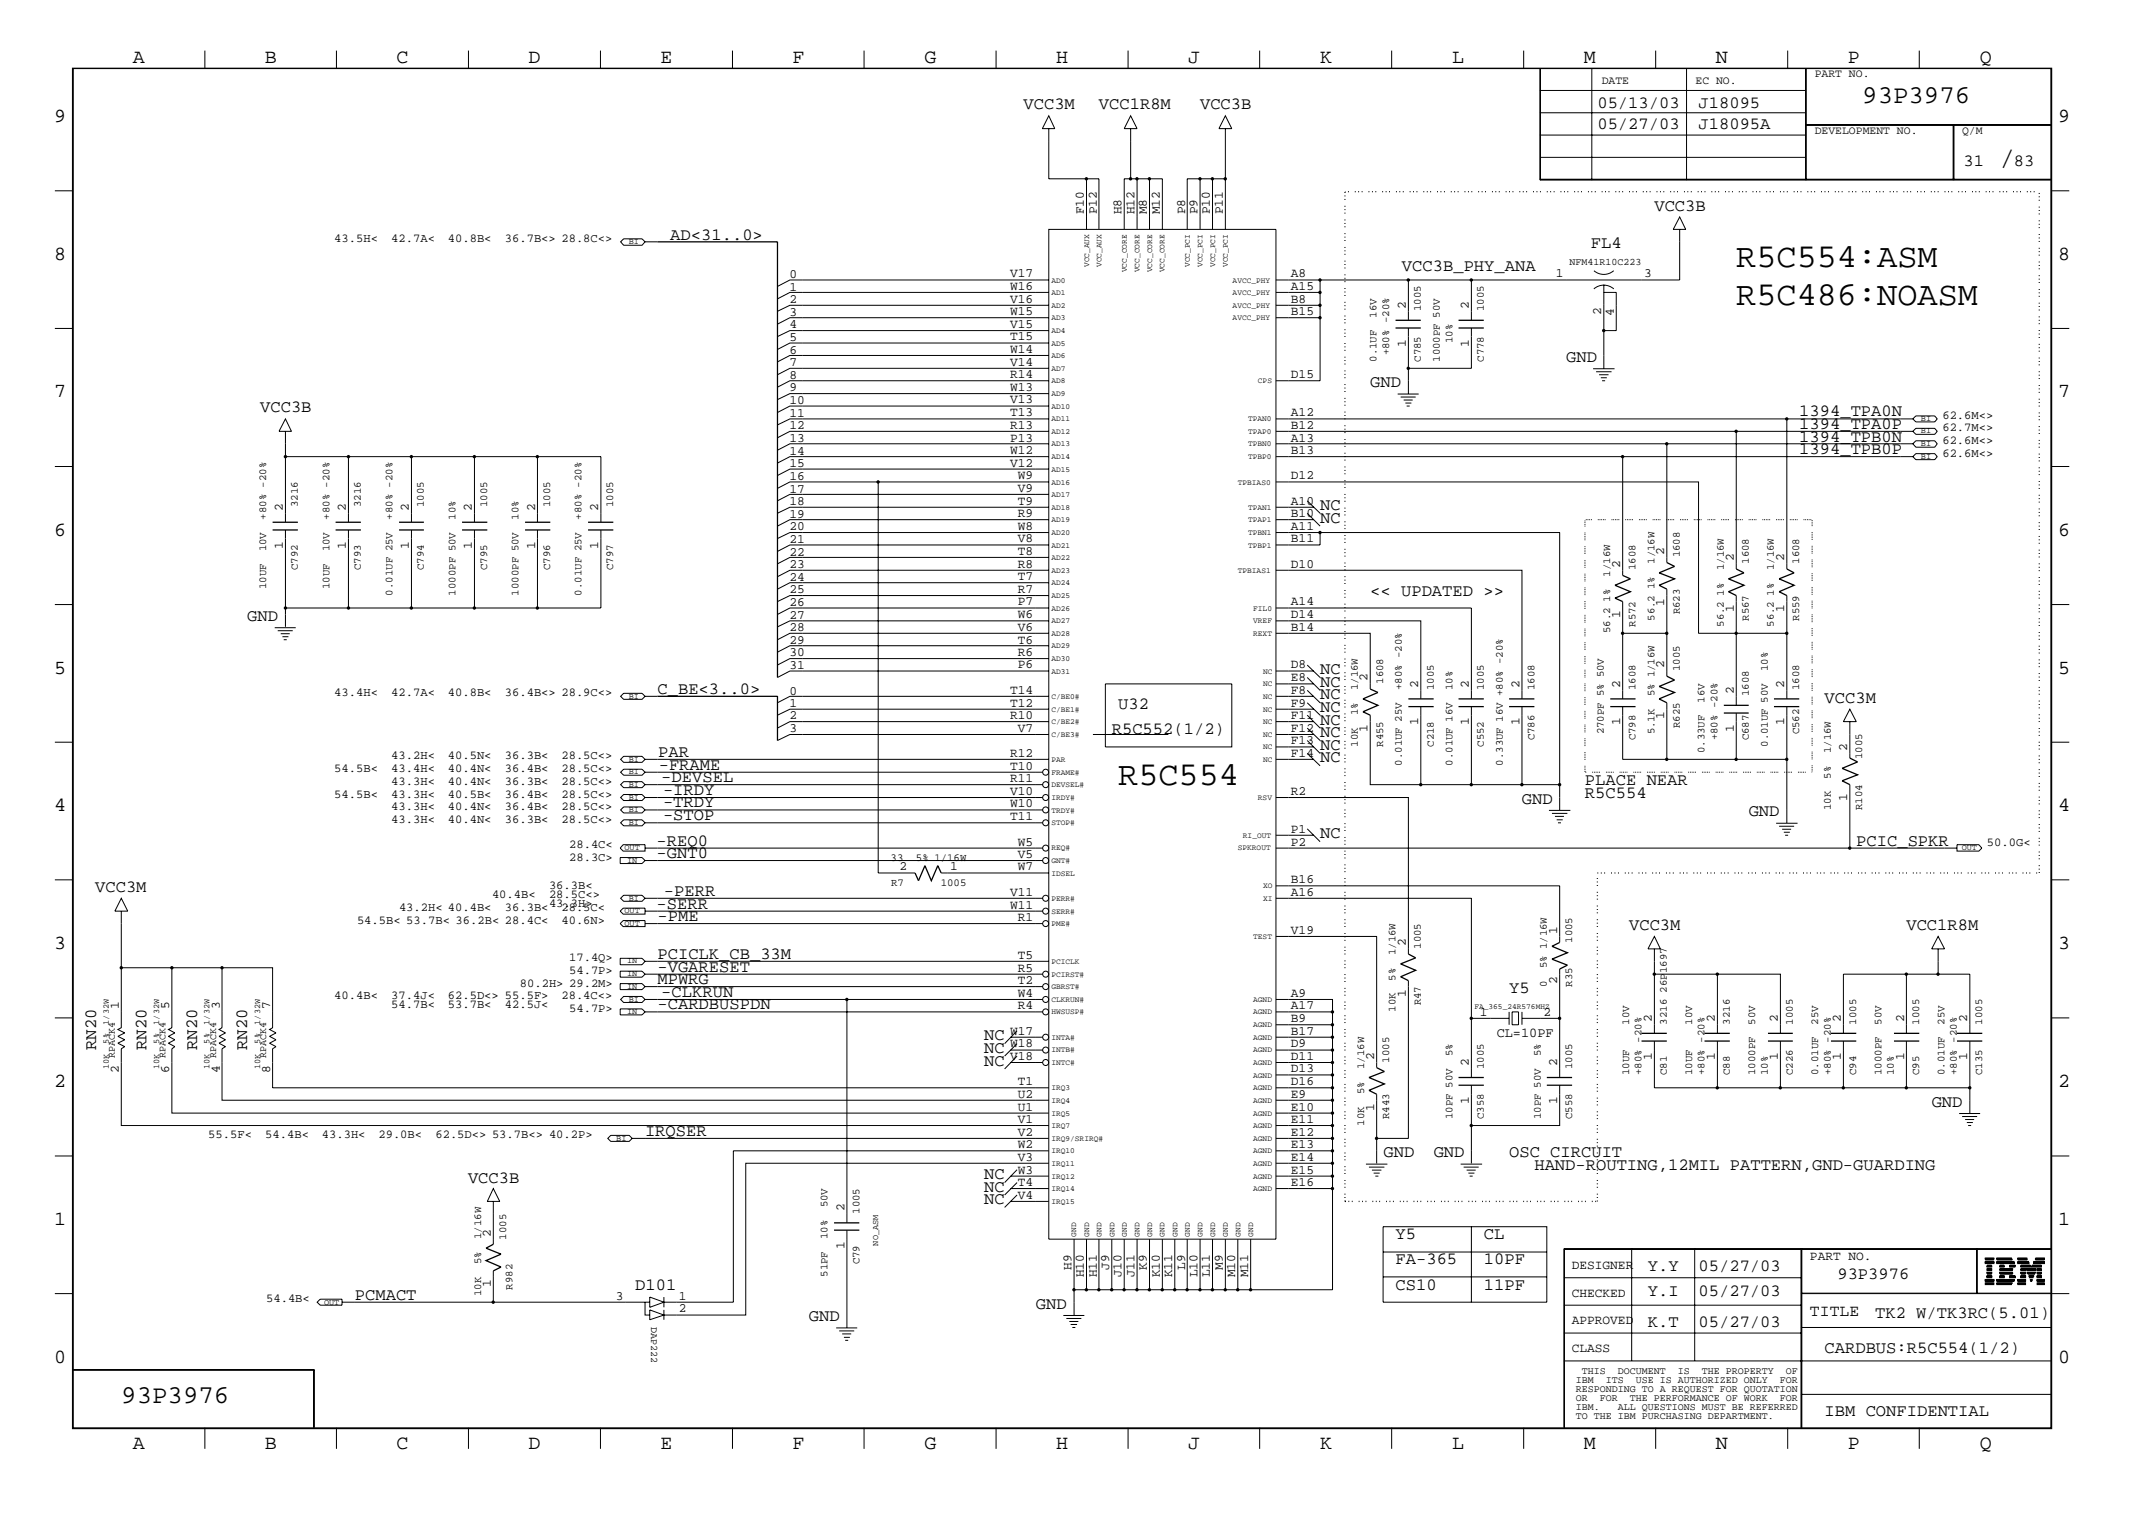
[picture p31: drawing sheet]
<svg xmlns="http://www.w3.org/2000/svg" width="423mm" height="299mm" viewBox="0 0 423 299" stroke-linecap="round" stroke-linejoin="round" font-family="sans-serif">
<defs><g id="words">
<g font-size="6.6">
<text x="343" y="52.7">R5C554:ASM</text>
<text x="343" y="60.3">R5C486:NOASM</text>
<text x="220.9" y="154.9">R5C554</text>
</g>
<text font-size="5.2" x="395" y="32.9">/</text>
<g font-size="5.1">
<text x="367.9" y="20.4">93P3976</text>
<text x="24" y="277.1">93P3976</text>
</g>
<g font-size="4">
<text x="26.2" y="12.4">A</text>
<text x="52.3" y="12.4">B</text>
<text x="78.3" y="12.4">C</text>
<text x="104.4" y="12.4">D</text>
<text x="130.5" y="12.4">E</text>
<text x="156.5" y="12.4">F</text>
<text x="182.6" y="12.4">G</text>
<text x="208.6" y="12.4">H</text>
<text x="234.7" y="12.4">J</text>
<text x="260.8" y="12.4">K</text>
<text x="286.9" y="12.4">L</text>
<text x="312.8" y="12.4">M</text>
<text x="338.9" y="12.4">N</text>
<text x="365" y="12.4">P</text>
<text x="391.1" y="12.4">Q</text>
<text x="10.7" y="24">9</text>
<text x="406.6" y="24">9</text>
<text x="10.7" y="51.3">8</text>
<text x="406.6" y="51.3">8</text>
<text x="10.7" y="78.5">7</text>
<text x="406.6" y="78.5">7</text>
<text x="10.7" y="105.7">6</text>
<text x="406.6" y="105.7">6</text>
<text x="10.7" y="133">5</text>
<text x="406.6" y="133">5</text>
<text x="10.7" y="160.2">4</text>
<text x="406.6" y="160.2">4</text>
<text x="10.7" y="187.4">3</text>
<text x="406.6" y="187.4">3</text>
<text x="10.7" y="214.5">2</text>
<text x="406.6" y="214.5">2</text>
<text x="10.7" y="241.9">1</text>
<text x="406.6" y="241.9">1</text>
<text x="10.7" y="269.1">0</text>
<text x="406.6" y="269.1">0</text>
<text x="26.2" y="286.1">A</text>
<text x="52.3" y="286.1">B</text>
<text x="78.3" y="286.1">C</text>
<text x="104.4" y="286.1">D</text>
<text x="130.5" y="286.1">E</text>
<text x="156.5" y="286.1">F</text>
<text x="182.6" y="286.1">G</text>
<text x="208.6" y="286.1">H</text>
<text x="234.7" y="286.1">J</text>
<text x="260.8" y="286.1">K</text>
<text x="286.9" y="286.1">L</text>
<text x="312.8" y="286.1">M</text>
<text x="338.9" y="286.1">N</text>
<text x="365" y="286.1">P</text>
<text x="391.1" y="286.1">Q</text>
</g>
<g font-size="3.4">
<text x="202.2" y="21.6">VCC3M</text>
<text x="217.1" y="21.6">VCC1R8M</text>
<text x="237.1" y="21.6">VCC3B</text>
<text x="315.6" y="21.3">05/13/03</text>
<text x="335.5" y="21.3">J18095</text>
<text x="315.6" y="25.4">05/27/03</text>
<text x="335.5" y="25.4">J18095A</text>
<text x="387.9" y="32.9">31</text>
<text x="397.8" y="32.9">83</text>
<text x="326.8" y="41.6">VCC3B</text>
<text x="132.4" y="47.3">AD&lt;31..0&gt;</text>
<text x="276.9" y="53.5">VCC3B_PHY_ANA</text>
<text x="314.3" y="49">FL4</text>
<text x="309.4" y="71.5">GND</text>
<text x="270.7" y="76.5">GND</text>
<text x="51.4" y="81.4">VCC3B</text>
<text x="355.4" y="82.2">1394_TPA0N</text>
<text x="355.4" y="89.7">1394_TPB0P</text>
<text x="355.4" y="87.2">1394_TPB0N</text>
<text x="355.4" y="84.7">1394_TPA0P</text>
<text x="260.8" y="100.8">NC</text>
<text x="260.8" y="103.2">NC</text>
<text x="270.7" y="117.6">&lt;&lt; UPDATED &gt;&gt;</text>
<text x="48.9" y="122.6">GND</text>
<text x="129.9" y="137">C_BE&lt;3..0&gt;</text>
<text x="260.8" y="135.6">NC</text>
<text x="260.8" y="133.1">NC</text>
<text x="220.9" y="140">U32</text>
<text x="260.8" y="140.6">NC</text>
<text x="260.8" y="143.1">NC</text>
<text x="260.8" y="138.1">NC</text>
<text x="360.4" y="138.8">VCC3M</text>
<text x="130" y="149.5">PAR</text>
<text x="219.6" y="145">R5C552(1/2)</text>
<text x="260.8" y="145.6">NC</text>
<text x="260.8" y="148.1">NC</text>
<text x="130.1" y="152">-FRAME</text>
<text x="130.6" y="154.4">-DEVSEL</text>
<text x="260.8" y="150.5">NC</text>
<text x="313.1" y="154.9">PLACE NEAR</text>
<text x="131" y="157">-IRDY</text>
<text x="131" y="159.4">-TRDY</text>
<text x="131" y="162">-STOP</text>
<text x="300.7" y="158.7">GND</text>
<text x="313.1" y="157.5">R5C554</text>
<text x="345.4" y="161.2">GND</text>
<text x="129.7" y="167">-REQ0</text>
<text x="260.8" y="165.5">NC</text>
<text x="366.7" y="167">PCIC_SPKR</text>
<text x="129.7" y="169.4">-GNT0</text>
<text x="18.8" y="176.2">VCC3M</text>
<text x="129.7" y="179.4">-SERR</text>
<text x="131.1" y="176.9">-PERR</text>
<text x="129.9" y="181.9">-PME</text>
<text x="321.8" y="183.6">VCC3M</text>
<text x="376.6" y="183.6">VCC1R8M</text>
<text x="129.9" y="191.9">-VGARESET</text>
<text x="129.9" y="189.4">PCICLK_CB_33M</text>
<text x="129.9" y="194.3">MPWRG</text>
<text x="130.6" y="196.9">-CLKRUN</text>
<text x="298.1" y="196.1">Y5</text>
<text x="129.9" y="199.3">-CARDBUSPDN</text>
<text x="19" y="207.3" transform="rotate(-90 19 207.3)">RN20</text>
<text x="29" y="207.3" transform="rotate(-90 29 207.3)">RN20</text>
<text x="38.9" y="207.3" transform="rotate(-90 38.9 207.3)">RN20</text>
<text x="48.9" y="207.3" transform="rotate(-90 48.9 207.3)">RN20</text>
<text x="194.4" y="205.4">NC</text>
<text x="194.4" y="207.9">NC</text>
<text x="194.4" y="210.4">NC</text>
<text x="381.6" y="218.5">GND</text>
<text x="127.4" y="224.3">IRQSER</text>
<text x="92.5" y="233.5">VCC3B</text>
<text x="194.4" y="232.8">NC</text>
<text x="273.3" y="228.5">GND</text>
<text x="283.2" y="228.5">GND</text>
<text x="298.1" y="228.5">OSC CIRCUIT</text>
<text x="303.1" y="231">HAND-ROUTING,12MIL PATTERN,GND-GUARDING</text>
<text x="194.4" y="237.8">NC</text>
<text x="194.4" y="235.3">NC</text>
<text x="275.7" y="244.7">Y5</text>
<text x="293.1" y="244.7">CL</text>
<text x="275.7" y="249.7">FA-365</text>
<text x="293.1" y="249.7">10PF</text>
<text x="325.5" y="251">Y.Y</text>
<text x="335.5" y="251">05/27/03</text>
<text x="70.1" y="256.6">PCMACT</text>
<text x="125.5" y="254.7">D101</text>
<text x="275.7" y="254.7">CS10</text>
<text x="293.1" y="254.7">11PF</text>
<text x="325.5" y="255.9">Y.I</text>
<text x="335.5" y="255.9">05/27/03</text>
<text x="363" y="252.6">93P3976</text>
<text x="159.8" y="260.9">GND</text>
<text x="204.6" y="258.4">GND</text>
<text x="325.5" y="262.1">K.T</text>
<text x="335.5" y="262.1">05/27/03</text>
<text x="370.4" y="260.2">TK2 W/TK3RC(5.01)</text>
<text x="360.4" y="267.1">CARDBUS:R5C554(1/2)</text>
<text x="360.4" y="279.6">IBM CONFIDENTIAL</text>
</g>
<text font-size="3.2" x="357.5" y="259.9">TITLE</text>
<text font-size="2.7" x="295.7" y="204.8">CL=10PF</text>
<g font-size="2.5">
<text x="214.1" y="42.3" transform="rotate(-90 214.1 42.3)">F10</text>
<text x="216.7" y="42.3" transform="rotate(-90 216.7 42.3)">P12</text>
<text x="221.6" y="42.3" transform="rotate(-90 221.6 42.3)">H8</text>
<text x="224.1" y="42.3" transform="rotate(-90 224.1 42.3)">H12</text>
<text x="226.6" y="42.3" transform="rotate(-90 226.6 42.3)">M8</text>
<text x="229.1" y="42.3" transform="rotate(-90 229.1 42.3)">M12</text>
<text x="234.1" y="42.3" transform="rotate(-90 234.1 42.3)">P8</text>
<text x="236.6" y="42.3" transform="rotate(-90 236.6 42.3)">P9</text>
<text x="239" y="42.3" transform="rotate(-90 239 42.3)">P10</text>
<text x="241.6" y="42.3" transform="rotate(-90 241.6 42.3)">P11</text>
<text x="156" y="59.9">2</text>
<text x="156" y="57.4">1</text>
<text x="156" y="54.9">0</text>
<text x="199.6" y="59.8">V16</text>
<text x="199.6" y="54.8">V17</text>
<text x="199.6" y="57.2">W16</text>
<text x="255" y="59.8">B8</text>
<text x="255" y="57.2">A15</text>
<text x="255" y="54.8">A8</text>
<text x="307.3" y="54.8">1</text>
<text x="324.8" y="54.8">3</text>
<text x="156" y="64.9">4</text>
<text x="156" y="62.3">3</text>
<text x="199.6" y="64.8">V15</text>
<text x="199.6" y="62.2">W15</text>
<text x="255" y="62.2">B15</text>
<text x="277.7" y="61" transform="rotate(-90 277.7 61)">2</text>
<text x="290.2" y="61" transform="rotate(-90 290.2 61)">2</text>
<text x="316.3" y="62.2" transform="rotate(-90 316.3 62.2)">2</text>
<text x="318.8" y="62.3" transform="rotate(-90 318.8 62.3)">4</text>
<text x="156" y="69.9">6</text>
<text x="156" y="67.3">5</text>
<text x="199.6" y="67.2">T15</text>
<text x="199.6" y="69.8">W14</text>
<text x="277.7" y="68.5" transform="rotate(-90 277.7 68.5)">1</text>
<text x="290.2" y="68.5" transform="rotate(-90 290.2 68.5)">1</text>
<text x="156" y="77.3">9</text>
<text x="156" y="74.8">8</text>
<text x="156" y="72.3">7</text>
<text x="199.6" y="74.7">R14</text>
<text x="199.6" y="72.2">V14</text>
<text x="199.6" y="77.2">W13</text>
<text x="255" y="74.7">D15</text>
<text x="156" y="79.8">10</text>
<text x="156" y="82.3">11</text>
<text x="199.6" y="82.2">T13</text>
<text x="199.6" y="79.7">V13</text>
<text x="255" y="82.2">A12</text>
<text x="156" y="89.7">14</text>
<text x="156" y="87.3">13</text>
<text x="156" y="84.8">12</text>
<text x="199.6" y="84.7">R13</text>
<text x="199.6" y="87.2">P13</text>
<text x="199.6" y="89.7">W12</text>
<text x="255" y="87.2">A13</text>
<text x="255" y="89.7">B13</text>
<text x="255" y="84.7">B12</text>
<text x="156" y="92.3">15</text>
<text x="156" y="94.7">16</text>
<text x="199.6" y="92.1">V12</text>
<text x="201.1" y="94.7">W9</text>
<text x="255" y="94.7">D12</text>
<text x="55.9" y="100.9" transform="rotate(-90 55.9 100.9)">2</text>
<text x="68.3" y="100.9" transform="rotate(-90 68.3 100.9)">2</text>
<text x="80.8" y="100.9" transform="rotate(-90 80.8 100.9)">2</text>
<text x="93.2" y="100.9" transform="rotate(-90 93.2 100.9)">2</text>
<text x="105.7" y="100.9" transform="rotate(-90 105.7 100.9)">2</text>
<text x="118.2" y="100.9" transform="rotate(-90 118.2 100.9)">2</text>
<text x="156" y="99.7">18</text>
<text x="156" y="97.3">17</text>
<text x="201.1" y="97.1">V9</text>
<text x="201.1" y="99.7">T9</text>
<text x="255" y="99.7">A10</text>
<text x="156" y="104.7">20</text>
<text x="156" y="102.2">19</text>
<text x="156" y="107.2">21</text>
<text x="201.1" y="104.6">W8</text>
<text x="201.1" y="102.1">R9</text>
<text x="201.1" y="107.1">V8</text>
<text x="255" y="102.1">B10</text>
<text x="255" y="104.6">A11</text>
<text x="255" y="107.1">B11</text>
<text x="55.9" y="108.4" transform="rotate(-90 55.9 108.4)">1</text>
<text x="68.3" y="108.4" transform="rotate(-90 68.3 108.4)">1</text>
<text x="80.8" y="108.4" transform="rotate(-90 80.8 108.4)">1</text>
<text x="93.2" y="108.4" transform="rotate(-90 93.2 108.4)">1</text>
<text x="105.7" y="108.4" transform="rotate(-90 105.7 108.4)">1</text>
<text x="118.2" y="108.4" transform="rotate(-90 118.2 108.4)">1</text>
<text x="156" y="112.2">23</text>
<text x="156" y="109.7">22</text>
<text x="201.1" y="109.6">T8</text>
<text x="201.1" y="112.1">R8</text>
<text x="255" y="112.1">D10</text>
<text x="320" y="112.1" transform="rotate(-90 320 112.1)">2</text>
<text x="328.8" y="109.6" transform="rotate(-90 328.8 109.6)">2</text>
<text x="342.5" y="110.8" transform="rotate(-90 342.5 110.8)">2</text>
<text x="352.5" y="110.8" transform="rotate(-90 352.5 110.8)">2</text>
<text x="156" y="119.6">26</text>
<text x="156" y="114.7">24</text>
<text x="156" y="117.2">25</text>
<text x="201.1" y="119.5">P7</text>
<text x="201.1" y="114.6">T7</text>
<text x="201.1" y="117.1">R7</text>
<text x="255" y="119.6">A14</text>
<text x="328.8" y="119.6" transform="rotate(-90 328.8 119.6)">1</text>
<text x="156" y="122.2">27</text>
<text x="156" y="124.6">28</text>
<text x="201.1" y="124.5">V6</text>
<text x="201.1" y="122.1">W6</text>
<text x="255" y="124.5">B14</text>
<text x="255" y="122.1">D14</text>
<text x="320" y="122.1" transform="rotate(-90 320 122.1)">1</text>
<text x="342.5" y="120.8" transform="rotate(-90 342.5 120.8)">1</text>
<text x="352.5" y="120.8" transform="rotate(-90 352.5 120.8)">1</text>
<text x="156" y="129.6">30</text>
<text x="156" y="127.2">29</text>
<text x="201.1" y="129.5">R6</text>
<text x="201.1" y="127.1">T6</text>
<text x="201.1" y="132">P6</text>
<text x="255" y="132">D8</text>
<text x="328.8" y="132" transform="rotate(-90 328.8 132)">2</text>
<text x="156" y="137.2">0</text>
<text x="156" y="132.2">31</text>
<text x="199.6" y="137">T14</text>
<text x="255" y="137">F8</text>
<text x="255" y="134.5">E8</text>
<text x="270.2" y="134.5" transform="rotate(-90 270.2 134.5)">2</text>
<text x="280.2" y="135.8" transform="rotate(-90 280.2 135.8)">2</text>
<text x="290.2" y="135.8" transform="rotate(-90 290.2 135.8)">2</text>
<text x="300.1" y="135.8" transform="rotate(-90 300.1 135.8)">2</text>
<text x="320" y="135.8" transform="rotate(-90 320 135.8)">2</text>
<text x="342.5" y="137" transform="rotate(-90 342.5 137)">2</text>
<text x="352.5" y="135.8" transform="rotate(-90 352.5 135.8)">2</text>
<text x="156" y="142.1">2</text>
<text x="156" y="139.6">1</text>
<text x="199.6" y="142">R10</text>
<text x="199.6" y="139.5">T12</text>
<text x="255" y="139.5">F9</text>
<text x="255" y="142">F11</text>
<text x="280.2" y="143.3" transform="rotate(-90 280.2 143.3)">1</text>
<text x="290.2" y="143.3" transform="rotate(-90 290.2 143.3)">1</text>
<text x="300.1" y="143.3" transform="rotate(-90 300.1 143.3)">1</text>
<text x="320" y="143.3" transform="rotate(-90 320 143.3)">1</text>
<text x="328.8" y="142.1" transform="rotate(-90 328.8 142.1)">1</text>
<text x="352.5" y="143.3" transform="rotate(-90 352.5 143.3)">1</text>
<text x="156" y="144.6">3</text>
<text x="199.6" y="149.5">R12</text>
<text x="201.1" y="144.5">V7</text>
<text x="255" y="147">F13</text>
<text x="255" y="149.5">F14</text>
<text x="255" y="144.5">F12</text>
<text x="270.2" y="144.5" transform="rotate(-90 270.2 144.5)">1</text>
<text x="342.5" y="144.5" transform="rotate(-90 342.5 144.5)">1</text>
<text x="364.9" y="148.3" transform="rotate(-90 364.9 148.3)">2</text>
<text x="199.6" y="154.4">R11</text>
<text x="199.6" y="152">T10</text>
<text x="199.6" y="162">T11</text>
<text x="199.6" y="157">V10</text>
<text x="199.6" y="159.4">W10</text>
<text x="255" y="157">R2</text>
<text x="364.9" y="158.2" transform="rotate(-90 364.9 158.2)">1</text>
<text x="201.1" y="167">W5</text>
<text x="255" y="164.4">P1</text>
<text x="255" y="167">P2</text>
<text x="177.7" y="171.9">2</text>
<text x="187.7" y="171.9">1</text>
<text x="201.1" y="169.4">V5</text>
<text x="201.1" y="171.9">W7</text>
<text x="199.6" y="176.9">V11</text>
<text x="199.6" y="179.4">W11</text>
<text x="255" y="176.9">A16</text>
<text x="255" y="174.4">B16</text>
<text x="201.1" y="181.9">R1</text>
<text x="255" y="184.4">V19</text>
<text x="307.6" y="184.4" transform="rotate(-90 307.6 184.4)">1</text>
<text x="201.1" y="189.4">T5</text>
<text x="201.1" y="191.9">R5</text>
<text x="277.7" y="186.9" transform="rotate(-90 277.7 186.9)">2</text>
<text x="201.1" y="194.3">T2</text>
<text x="201.1" y="196.9">W4</text>
<text x="255" y="196.9">A9</text>
<text x="277.7" y="196.8" transform="rotate(-90 277.7 196.8)">1</text>
<text x="307.6" y="194.4" transform="rotate(-90 307.6 194.4)">2</text>
<text x="23.5" y="199.3" transform="rotate(-90 23.5 199.3)">1</text>
<text x="33.4" y="199.3" transform="rotate(-90 33.4 199.3)">5</text>
<text x="43.4" y="199.3" transform="rotate(-90 43.4 199.3)">3</text>
<text x="53.3" y="199.3" transform="rotate(-90 53.3 199.3)">7</text>
<text x="201.1" y="199.3">R4</text>
<text x="255" y="199.3">A17</text>
<text x="255" y="201.8">B9</text>
<text x="292.4" y="200.6">1</text>
<text x="304.9" y="200.6">2</text>
<text x="326.3" y="201.8" transform="rotate(-90 326.3 201.8)">2</text>
<text x="338.8" y="201.8" transform="rotate(-90 338.8 201.8)">2</text>
<text x="351.2" y="201.8" transform="rotate(-90 351.2 201.8)">2</text>
<text x="363.6" y="201.8" transform="rotate(-90 363.6 201.8)">2</text>
<text x="376.2" y="201.8" transform="rotate(-90 376.2 201.8)">2</text>
<text x="388.6" y="201.8" transform="rotate(-90 388.6 201.8)">2</text>
<text x="199.6" y="209.3">V18</text>
<text x="199.6" y="204.3">W17</text>
<text x="199.6" y="206.8">W18</text>
<text x="255" y="204.3">B17</text>
<text x="255" y="206.8">D9</text>
<text x="255" y="209.3">D11</text>
<text x="271.4" y="209.3" transform="rotate(-90 271.4 209.3)">2</text>
<text x="326.3" y="209.3" transform="rotate(-90 326.3 209.3)">1</text>
<text x="338.8" y="209.3" transform="rotate(-90 338.8 209.3)">1</text>
<text x="351.2" y="209.3" transform="rotate(-90 351.2 209.3)">1</text>
<text x="363.6" y="209.3" transform="rotate(-90 363.6 209.3)">1</text>
<text x="376.2" y="209.3" transform="rotate(-90 376.2 209.3)">1</text>
<text x="388.6" y="209.3" transform="rotate(-90 388.6 209.3)">1</text>
<text x="23.5" y="211.8" transform="rotate(-90 23.5 211.8)">2</text>
<text x="33.4" y="211.8" transform="rotate(-90 33.4 211.8)">6</text>
<text x="43.4" y="211.8" transform="rotate(-90 43.4 211.8)">4</text>
<text x="53.3" y="211.8" transform="rotate(-90 53.3 211.8)">8</text>
<text x="201.1" y="214.3">T1</text>
<text x="255" y="211.8">D13</text>
<text x="255" y="214.3">D16</text>
<text x="290.2" y="210.6" transform="rotate(-90 290.2 210.6)">2</text>
<text x="307.6" y="210.6" transform="rotate(-90 307.6 210.6)">2</text>
<text x="201.1" y="219.3">U1</text>
<text x="201.1" y="221.7">V1</text>
<text x="201.1" y="216.7">U2</text>
<text x="255" y="216.7">E9</text>
<text x="255" y="219.3">E10</text>
<text x="255" y="221.7">E11</text>
<text x="271.4" y="219.3" transform="rotate(-90 271.4 219.3)">1</text>
<text x="290.2" y="218" transform="rotate(-90 290.2 218)">1</text>
<text x="307.6" y="218" transform="rotate(-90 307.6 218)">1</text>
<text x="201.1" y="226.7">W2</text>
<text x="201.1" y="224.3">V2</text>
<text x="255" y="224.3">E12</text>
<text x="255" y="226.7">E13</text>
<text x="201.1" y="229.3">V3</text>
<text x="201.1" y="231.7">W3</text>
<text x="255" y="229.3">E14</text>
<text x="255" y="231.7">E15</text>
<text x="166.8" y="239.2" transform="rotate(-90 166.8 239.2)">2</text>
<text x="201.1" y="234.2">T4</text>
<text x="201.1" y="236.7">V4</text>
<text x="255" y="234.2">E16</text>
<text x="96.9" y="244.2" transform="rotate(-90 96.9 244.2)">2</text>
<text x="166.8" y="246.7" transform="rotate(-90 166.8 246.7)">1</text>
<text x="211.7" y="250.7" transform="rotate(-90 211.7 250.7)">H9</text>
<text x="219.1" y="250.7" transform="rotate(-90 219.1 250.7)">J9</text>
<text x="226.6" y="250.7" transform="rotate(-90 226.6 250.7)">K9</text>
<text x="234.1" y="250.7" transform="rotate(-90 234.1 250.7)">L9</text>
<text x="241.6" y="250.7" transform="rotate(-90 241.6 250.7)">M9</text>
<text x="310.5" y="250.5">DESIGNER</text>
<text x="357.5" y="248.8">PART NO.</text>
<text x="96.9" y="254.2" transform="rotate(-90 96.9 254.2)">1</text>
<text x="121.7" y="256.6">3</text>
<text x="134.1" y="256.6">1</text>
<text x="214.1" y="252.2" transform="rotate(-90 214.1 252.2)">H10</text>
<text x="216.7" y="252.2" transform="rotate(-90 216.7 252.2)">H11</text>
<text x="221.6" y="252.2" transform="rotate(-90 221.6 252.2)">J10</text>
<text x="224.1" y="252.2" transform="rotate(-90 224.1 252.2)">J11</text>
<text x="229.1" y="252.2" transform="rotate(-90 229.1 252.2)">K10</text>
<text x="231.6" y="252.2" transform="rotate(-90 231.6 252.2)">K11</text>
<text x="236.6" y="252.2" transform="rotate(-90 236.6 252.2)">L10</text>
<text x="239" y="252.2" transform="rotate(-90 239 252.2)">L11</text>
<text x="244" y="252.2" transform="rotate(-90 244 252.2)">M10</text>
<text x="246.5" y="252.2" transform="rotate(-90 246.5 252.2)">M11</text>
<text x="310.5" y="256">CHECKED</text>
<text x="134.1" y="259.2">2</text>
<text x="310.5" y="261.5">APPROVED</text>
<text x="310.5" y="267">CLASS</text>
</g>
<g font-size="2.4">
<text x="66" y="47.8">43.5H&lt;</text>
<text x="77.3" y="47.8">42.7A&lt;</text>
<text x="88.5" y="47.8">40.8B&lt;</text>
<text x="99.7" y="47.8">36.7B&lt;&gt; 28.8C&lt;&gt;</text>
<text x="383.7" y="82.7">62.6M&lt;&gt;</text>
<text x="383.7" y="87.6">62.6M&lt;&gt;</text>
<text x="383.7" y="85.2">62.7M&lt;&gt;</text>
<text x="383.7" y="90.2">62.6M&lt;&gt;</text>
<text x="66" y="137.5">43.4H&lt;</text>
<text x="77.3" y="137.5">42.7A&lt;</text>
<text x="88.5" y="137.5">40.8B&lt;</text>
<text x="99.7" y="137.5">36.4B&lt;&gt; 28.9C&lt;&gt;</text>
<text x="77.3" y="149.9">43.2H&lt;</text>
<text x="88.5" y="149.9">40.5N&lt;</text>
<text x="99.7" y="149.9">36.3B&lt;</text>
<text x="110.9" y="149.9">28.5C&lt;&gt;</text>
<text x="66" y="152.5">54.5B&lt;</text>
<text x="77.3" y="152.5">43.4H&lt;</text>
<text x="77.3" y="154.9">43.3H&lt;</text>
<text x="88.5" y="152.5">40.4N&lt;</text>
<text x="88.5" y="154.9">40.4N&lt;</text>
<text x="99.7" y="152.5">36.4B&lt;</text>
<text x="99.7" y="154.9">36.3B&lt;</text>
<text x="110.9" y="152.5">28.5C&lt;&gt;</text>
<text x="110.9" y="154.9">28.5C&lt;&gt;</text>
<text x="66" y="157.5">54.5B&lt;</text>
<text x="77.3" y="157.5">43.3H&lt;</text>
<text x="77.3" y="159.9">43.3H&lt;</text>
<text x="88.5" y="157.5">40.5B&lt;</text>
<text x="88.5" y="159.9">40.4N&lt;</text>
<text x="99.7" y="157.5">36.4B&lt;</text>
<text x="99.7" y="159.9">36.4B&lt;</text>
<text x="110.9" y="157.5">28.5C&lt;&gt;</text>
<text x="110.9" y="159.9">28.5C&lt;&gt;</text>
<text x="77.3" y="162.5">43.3H&lt;</text>
<text x="88.5" y="162.5">40.4N&lt;</text>
<text x="99.7" y="162.5">36.3B&lt;</text>
<text x="110.9" y="162.5">28.5C&lt;&gt;</text>
<text x="112.4" y="167.5">28.4C&lt;</text>
<text x="392.5" y="167">50.0G&lt;</text>
<text x="112.4" y="169.9">28.3C&gt;</text>
<text x="78.8" y="179.9">43.2H&lt; 40.4B&lt;</text>
<text x="97.2" y="177.4">40.4B&lt;</text>
<text x="99.7" y="179.9">36.3B&lt;</text>
<text x="108.5" y="175.6">36.3B&lt;</text>
<text x="108.5" y="179.2">43.3H&gt;</text>
<text x="108.5" y="177.4">28.5C&lt;&gt;</text>
<text x="110.9" y="179.9">28.5C&lt;</text>
<text x="70.5" y="182.4">54.5B&lt; 53.7B&lt; 36.2B&lt; 28.4C&lt;</text>
<text x="110.9" y="182.4">40.6N&gt;</text>
<text x="112.4" y="189.8">17.4Q&gt;</text>
<text x="66" y="197.4">40.4B&lt;</text>
<text x="77.3" y="197.4">37.4J&lt;</text>
<text x="88.5" y="197.4">62.5D&lt;&gt; 55.5F&gt;</text>
<text x="102.7" y="194.8">80.2H&gt; 29.2M&gt;</text>
<text x="110.9" y="197.4">28.4C&lt;&gt;</text>
<text x="112.4" y="192.4">54.7P&gt;</text>
<text x="77.3" y="199.1">54.7B&lt;</text>
<text x="88.5" y="199.1">53.7B&lt;</text>
<text x="99.7" y="199.1">42.5J&lt;</text>
<text x="112.4" y="199.8">54.7P&gt;</text>
<text x="41.1" y="224.8">55.5F&lt;</text>
<text x="52.4" y="224.8">54.4B&lt;</text>
<text x="63.6" y="224.8">43.3H&lt;</text>
<text x="74.8" y="224.8">29.0B&lt;</text>
<text x="86" y="224.8">62.5D&lt;&gt; 53.7B&lt;&gt; 40.2P&gt;</text>
<text x="52.6" y="257.1">54.4B&lt;</text>
</g>
<g font-size="2.3">
<text x="316.4" y="16.6">DATE</text>
<text x="334.9" y="16.6">EC NO.</text>
<text x="358.5" y="15.2">PART NO.</text>
<text x="358.5" y="26.5">DEVELOPMENT NO.</text>
<text x="387.6" y="26.5">Q/M</text>
</g>
<g font-size="2.1">
<text x="271.9" y="62.7" transform="rotate(-90 271.9 62.7)">16V</text>
<text x="280.7" y="61.5" transform="rotate(-90 280.7 61.5)">1005</text>
<text x="293.1" y="61.5" transform="rotate(-90 293.1 61.5)">1005</text>
<text x="271.9" y="71.5" transform="rotate(-90 271.9 71.5)">0.1UF</text>
<text x="274.4" y="70.2" transform="rotate(-90 274.4 70.2)">+80% -20%</text>
<text x="280.7" y="71.5" transform="rotate(-90 280.7 71.5)">C785</text>
<text x="284.4" y="71.5" transform="rotate(-90 284.4 71.5)">1000PF 50V</text>
<text x="286.9" y="67.7" transform="rotate(-90 286.9 67.7)">10%</text>
<text x="293.1" y="71.5" transform="rotate(-90 293.1 71.5)">C778</text>
<text x="58.8" y="100.2" transform="rotate(-90 58.8 100.2)">3216</text>
<text x="71.3" y="100.2" transform="rotate(-90 71.3 100.2)">3216</text>
<text x="83.7" y="100.2" transform="rotate(-90 83.7 100.2)">1005</text>
<text x="96.3" y="100.2" transform="rotate(-90 96.3 100.2)">1005</text>
<text x="108.7" y="100.2" transform="rotate(-90 108.7 100.2)">1005</text>
<text x="121.2" y="100.2" transform="rotate(-90 121.2 100.2)">1005</text>
<text x="52.6" y="102.6" transform="rotate(-90 52.6 102.6)">+80% -20%</text>
<text x="65.1" y="102.6" transform="rotate(-90 65.1 102.6)">+80% -20%</text>
<text x="77.6" y="102.6" transform="rotate(-90 77.6 102.6)">+80% -20%</text>
<text x="90" y="102.6" transform="rotate(-90 90 102.6)">10%</text>
<text x="102.4" y="102.6" transform="rotate(-90 102.4 102.6)">10%</text>
<text x="114.9" y="102.6" transform="rotate(-90 114.9 102.6)">+80% -20%</text>
<text x="52.6" y="108.9" transform="rotate(-90 52.6 108.9)">10V</text>
<text x="58.8" y="112.6" transform="rotate(-90 58.8 112.6)">C792</text>
<text x="65.1" y="108.9" transform="rotate(-90 65.1 108.9)">10V</text>
<text x="71.3" y="112.6" transform="rotate(-90 71.3 112.6)">C793</text>
<text x="83.7" y="112.6" transform="rotate(-90 83.7 112.6)">C794</text>
<text x="96.3" y="112.6" transform="rotate(-90 96.3 112.6)">C795</text>
<text x="108.7" y="112.6" transform="rotate(-90 108.7 112.6)">C796</text>
<text x="121.2" y="112.6" transform="rotate(-90 121.2 112.6)">C797</text>
<text x="318.1" y="113.9" transform="rotate(-90 318.1 113.9)">1/16W</text>
<text x="323.1" y="112.6" transform="rotate(-90 323.1 112.6)">1608</text>
<text x="326.8" y="111.3" transform="rotate(-90 326.8 111.3)">1/16W</text>
<text x="331.8" y="110.1" transform="rotate(-90 331.8 110.1)">1608</text>
<text x="340.5" y="112.6" transform="rotate(-90 340.5 112.6)">1/16W</text>
<text x="345.4" y="111.3" transform="rotate(-90 345.4 111.3)">1608</text>
<text x="350.4" y="112.6" transform="rotate(-90 350.4 112.6)">1/16W</text>
<text x="355.4" y="111.3" transform="rotate(-90 355.4 111.3)">1608</text>
<text x="52.6" y="116.3" transform="rotate(-90 52.6 116.3)">10UF</text>
<text x="65.1" y="116.3" transform="rotate(-90 65.1 116.3)">10UF</text>
<text x="77.6" y="117.6" transform="rotate(-90 77.6 117.6)">0.01UF 25V</text>
<text x="90" y="117.6" transform="rotate(-90 90 117.6)">1000PF 50V</text>
<text x="102.4" y="117.6" transform="rotate(-90 102.4 117.6)">1000PF 50V</text>
<text x="114.9" y="117.6" transform="rotate(-90 114.9 117.6)">0.01UF 25V</text>
<text x="318.1" y="118.8" transform="rotate(-90 318.1 118.8)">1%</text>
<text x="326.8" y="116.3" transform="rotate(-90 326.8 116.3)">1%</text>
<text x="340.5" y="117.6" transform="rotate(-90 340.5 117.6)">1%</text>
<text x="350.4" y="117.6" transform="rotate(-90 350.4 117.6)">1%</text>
<text x="318.1" y="125.1" transform="rotate(-90 318.1 125.1)">56.2</text>
<text x="323.1" y="123.8" transform="rotate(-90 323.1 123.8)">R572</text>
<text x="326.8" y="122.6" transform="rotate(-90 326.8 122.6)">56.2</text>
<text x="331.8" y="121.3" transform="rotate(-90 331.8 121.3)">R623</text>
<text x="340.5" y="123.8" transform="rotate(-90 340.5 123.8)">56.2</text>
<text x="345.4" y="122.6" transform="rotate(-90 345.4 122.6)">R567</text>
<text x="350.4" y="123.8" transform="rotate(-90 350.4 123.8)">56.2</text>
<text x="355.4" y="122.6" transform="rotate(-90 355.4 122.6)">R559</text>
<text x="268.2" y="136.3" transform="rotate(-90 268.2 136.3)">1/16W</text>
<text x="273.2" y="135" transform="rotate(-90 273.2 135)">1608</text>
<text x="276.9" y="136.3" transform="rotate(-90 276.9 136.3)">+80% -20%</text>
<text x="283.2" y="136.3" transform="rotate(-90 283.2 136.3)">1005</text>
<text x="286.9" y="136.3" transform="rotate(-90 286.9 136.3)">10%</text>
<text x="293.1" y="136.3" transform="rotate(-90 293.1 136.3)">1005</text>
<text x="303.1" y="136.3" transform="rotate(-90 303.1 136.3)">1608</text>
<text x="323.1" y="136.3" transform="rotate(-90 323.1 136.3)">1608</text>
<text x="326.8" y="137.5" transform="rotate(-90 326.8 137.5)">5% 1/16W</text>
<text x="331.8" y="132.5" transform="rotate(-90 331.8 132.5)">1005</text>
<text x="345.4" y="137.5" transform="rotate(-90 345.4 137.5)">1608</text>
<text x="349.2" y="132.5" transform="rotate(-90 349.2 132.5)">10%</text>
<text x="355.4" y="136.3" transform="rotate(-90 355.4 136.3)">1608</text>
<text x="268.2" y="141.2" transform="rotate(-90 268.2 141.2)">1%</text>
<text x="331.8" y="143.8" transform="rotate(-90 331.8 143.8)">R625</text>
<text x="336.7" y="138.8" transform="rotate(-90 336.7 138.8)">16V</text>
<text x="268.2" y="147.5" transform="rotate(-90 268.2 147.5)">10K</text>
<text x="273.2" y="147.5" transform="rotate(-90 273.2 147.5)">R455</text>
<text x="283.2" y="147.5" transform="rotate(-90 283.2 147.5)">C218</text>
<text x="293.1" y="147.5" transform="rotate(-90 293.1 147.5)">C552</text>
<text x="303.1" y="146.2" transform="rotate(-90 303.1 146.2)">C786</text>
<text x="316.8" y="145" transform="rotate(-90 316.8 145)">270PF 5% 50V</text>
<text x="323.1" y="146.2" transform="rotate(-90 323.1 146.2)">C798</text>
<text x="326.8" y="145" transform="rotate(-90 326.8 145)">5.1K</text>
<text x="336.7" y="148.8" transform="rotate(-90 336.7 148.8)">0.33UF</text>
<text x="339.3" y="146.2" transform="rotate(-90 339.3 146.2)">+80% -20%</text>
<text x="345.4" y="146.2" transform="rotate(-90 345.4 146.2)">C687</text>
<text x="349.2" y="147.5" transform="rotate(-90 349.2 147.5)">0.01UF 50V</text>
<text x="355.4" y="145" transform="rotate(-90 355.4 145)">C562</text>
<text x="361.7" y="148.8" transform="rotate(-90 361.7 148.8)">1/16W</text>
<text x="367.9" y="149.9" transform="rotate(-90 367.9 149.9)">1005</text>
<text x="276.9" y="151.2" transform="rotate(-90 276.9 151.2)">0.01UF 25V</text>
<text x="286.9" y="151.2" transform="rotate(-90 286.9 151.2)">0.01UF 16V</text>
<text x="296.8" y="151.2" transform="rotate(-90 296.8 151.2)">0.33UF 16V +80% -20%</text>
<text x="361.7" y="153.8" transform="rotate(-90 361.7 153.8)">5%</text>
<text x="361.7" y="159.9" transform="rotate(-90 361.7 159.9)">10K</text>
<text x="367.9" y="159.9" transform="rotate(-90 367.9 159.9)">R104</text>
<text x="175.9" y="169.9">33</text>
<text x="180.9" y="169.9">5% 1/16W</text>
<text x="176" y="174.9">R7</text>
<text x="185.8" y="174.9">1005</text>
<text x="275.7" y="188.6" transform="rotate(-90 275.7 188.6)">1/16W</text>
<text x="280.7" y="187.4" transform="rotate(-90 280.7 187.4)">1005</text>
<text x="305.6" y="191.2" transform="rotate(-90 305.6 191.2)">5% 1/16W</text>
<text x="310.6" y="186.2" transform="rotate(-90 310.6 186.2)">1005</text>
<text x="275.7" y="193.6" transform="rotate(-90 275.7 193.6)">5%</text>
<text x="305.6" y="194.9" transform="rotate(-90 305.6 194.9)">0</text>
<text x="310.6" y="194.8" transform="rotate(-90 310.6 194.8)">R35</text>
<text x="275.7" y="199.8" transform="rotate(-90 275.7 199.8)">10K</text>
<text x="280.7" y="198.5" transform="rotate(-90 280.7 198.5)">R47</text>
<text x="321.8" y="202.4" transform="rotate(-90 321.8 202.4)">10V</text>
<text x="329.3" y="202.4" transform="rotate(-90 329.3 202.4)">3216 26P1697</text>
<text x="334.3" y="202.4" transform="rotate(-90 334.3 202.4)">10V</text>
<text x="341.7" y="202.4" transform="rotate(-90 341.7 202.4)">3216</text>
<text x="346.7" y="202.4" transform="rotate(-90 346.7 202.4)">50V</text>
<text x="354.2" y="202.4" transform="rotate(-90 354.2 202.4)">1005</text>
<text x="359.2" y="202.4" transform="rotate(-90 359.2 202.4)">25V</text>
<text x="366.7" y="202.4" transform="rotate(-90 366.7 202.4)">1005</text>
<text x="371.7" y="202.4" transform="rotate(-90 371.7 202.4)">50V</text>
<text x="379.1" y="202.4" transform="rotate(-90 379.1 202.4)">1005</text>
<text x="384.1" y="202.4" transform="rotate(-90 384.1 202.4)">25V</text>
<text x="391.6" y="202.4" transform="rotate(-90 391.6 202.4)">1005</text>
<text x="274.4" y="209.8" transform="rotate(-90 274.4 209.8)">1005</text>
<text x="286.9" y="208.5" transform="rotate(-90 286.9 208.5)">5%</text>
<text x="304.4" y="208.5" transform="rotate(-90 304.4 208.5)">5%</text>
<text x="269.5" y="211.1" transform="rotate(-90 269.5 211.1)">1/16W</text>
<text x="293.1" y="211.1" transform="rotate(-90 293.1 211.1)">1005</text>
<text x="310.6" y="211.1" transform="rotate(-90 310.6 211.1)">1005</text>
<text x="321.8" y="212.3" transform="rotate(-90 321.8 212.3)">10UF</text>
<text x="324.3" y="212.3" transform="rotate(-90 324.3 212.3)">+80% -20%</text>
<text x="329.3" y="212.3" transform="rotate(-90 329.3 212.3)">C81</text>
<text x="334.3" y="212.3" transform="rotate(-90 334.3 212.3)">10UF</text>
<text x="336.7" y="212.3" transform="rotate(-90 336.7 212.3)">+80% -20%</text>
<text x="341.7" y="212.3" transform="rotate(-90 341.7 212.3)">C88</text>
<text x="346.7" y="212.3" transform="rotate(-90 346.7 212.3)">1000PF</text>
<text x="349.3" y="212.3" transform="rotate(-90 349.3 212.3)">10%</text>
<text x="354.2" y="212.3" transform="rotate(-90 354.2 212.3)">C226</text>
<text x="359.2" y="212.3" transform="rotate(-90 359.2 212.3)">0.01UF</text>
<text x="361.7" y="212.3" transform="rotate(-90 361.7 212.3)">+80% -20%</text>
<text x="366.7" y="212.3" transform="rotate(-90 366.7 212.3)">C94</text>
<text x="371.7" y="212.3" transform="rotate(-90 371.7 212.3)">1000PF</text>
<text x="374.1" y="212.3" transform="rotate(-90 374.1 212.3)">10%</text>
<text x="379.1" y="212.3" transform="rotate(-90 379.1 212.3)">C95</text>
<text x="384.1" y="212.3" transform="rotate(-90 384.1 212.3)">0.01UF</text>
<text x="386.6" y="212.3" transform="rotate(-90 386.6 212.3)">+80% -20%</text>
<text x="391.6" y="212.3" transform="rotate(-90 391.6 212.3)">C135</text>
<text x="269.5" y="216.1" transform="rotate(-90 269.5 216.1)">5%</text>
<text x="274.4" y="221" transform="rotate(-90 274.4 221)">R443</text>
<text x="286.9" y="221" transform="rotate(-90 286.9 221)">10PF 50V</text>
<text x="293.1" y="221" transform="rotate(-90 293.1 221)">C358</text>
<text x="304.4" y="221" transform="rotate(-90 304.4 221)">10PF 50V</text>
<text x="310.6" y="221" transform="rotate(-90 310.6 221)">C558</text>
<text x="269.5" y="222.2" transform="rotate(-90 269.5 222.2)">10K</text>
<text x="163.5" y="238.4" transform="rotate(-90 163.5 238.4)">50V</text>
<text x="169.8" y="239.7" transform="rotate(-90 169.8 239.7)">1005</text>
<text x="95.1" y="244.7" transform="rotate(-90 95.1 244.7)">1/16W</text>
<text x="100" y="244.8" transform="rotate(-90 100 244.8)">1005</text>
<text x="163.5" y="244.7" transform="rotate(-90 163.5 244.7)">10%</text>
<text x="95.1" y="249.7" transform="rotate(-90 95.1 249.7)">5%</text>
<text x="169.8" y="249.7" transform="rotate(-90 169.8 249.7)">C79</text>
<text x="95.1" y="255.9" transform="rotate(-90 95.1 255.9)">10K</text>
<text x="101.3" y="254.7" transform="rotate(-90 101.3 254.7)">R982</text>
<text x="163.5" y="252.1" transform="rotate(-90 163.5 252.1)">51PF</text>
</g>
<g font-size="2">
<text x="310" y="52.2">NFM41R10C223</text>
<text x="22.7" y="208.9" transform="rotate(-90 22.7 208.9)">RPACK4</text>
<text x="32.7" y="208.9" transform="rotate(-90 32.7 208.9)">RPACK4</text>
<text x="42.7" y="208.9" transform="rotate(-90 42.7 208.9)">RPACK4</text>
<text x="52.6" y="208.9" transform="rotate(-90 52.6 208.9)">RPACK4</text>
<text x="128.6" y="262.1" transform="rotate(90 128.6 262.1)">DAP222</text>
<text x="311.3" y="273.1">IBM</text>
<text x="311.3" y="274.9">RESPONDING TO A REQUEST FOR QUOTATION</text>
<text x="312.5" y="271.4">THIS</text>
<text x="317.2" y="273.1">ITS</text>
<text x="319.6" y="271.4">DOCUMENT</text>
<text x="323.2" y="273.1">USE IS AUTHORIZED ONLY</text>
<text x="331.5" y="271.4">IS</text>
<text x="336.2" y="271.4">THE PROPERTY</text>
<text x="351.6" y="273.1">FOR</text>
<text x="352.8" y="271.4">OF</text>
<text x="311.3" y="276.6">OR</text>
<text x="311.3" y="278.5">IBM.</text>
<text x="311.3" y="280.2">TO THE IBM PURCHASING DEPARTMENT.</text>
<text x="316.1" y="276.6">FOR</text>
<text x="319.6" y="278.5">ALL QUESTIONS MUST BE REFERRED</text>
<text x="322" y="276.6">THE PERFORMANCE OF WORK</text>
<text x="351.6" y="276.6">FOR</text>
</g>
<g font-size="1.7">
<text x="124.2" y="48.3">BI</text>
<text x="379.5" y="83.1">BI</text>
<text x="379.5" y="88.1">BI</text>
<text x="379.5" y="85.6">BI</text>
<text x="379.5" y="90.6">BI</text>
<text x="124.2" y="138">BI</text>
<text x="124.2" y="155.4">BI</text>
<text x="124.2" y="152.9">BI</text>
<text x="124.2" y="150.5">BI</text>
<text x="124.2" y="160.4">BI</text>
<text x="124.2" y="157.9">BI</text>
<text x="123.4" y="167.9">OUT</text>
<text x="124.2" y="162.9">BI</text>
<text x="387.5" y="167.9">OUT</text>
<text x="123.9" y="170.3">IN</text>
<text x="124.2" y="177.9">BI</text>
<text x="123.4" y="180.3">OUT</text>
<text x="123.4" y="182.8">OUT</text>
<text x="123.9" y="190.2">IN</text>
<text x="123.9" y="195.2">IN</text>
<text x="123.9" y="192.8">IN</text>
<text x="124.2" y="197.8">BI</text>
<text x="21.5" y="202.4" transform="rotate(-90 21.5 202.4)">1/32W</text>
<text x="31.4" y="202.4" transform="rotate(-90 31.4 202.4)">1/32W</text>
<text x="41.4" y="202.4" transform="rotate(-90 41.4 202.4)">1/32W</text>
<text x="51.4" y="202.4" transform="rotate(-90 51.4 202.4)">1/32W</text>
<text x="123.9" y="200.2">IN</text>
<text x="21.5" y="206.1" transform="rotate(-90 21.5 206.1)">5%</text>
<text x="31.4" y="206.1" transform="rotate(-90 31.4 206.1)">5%</text>
<text x="41.4" y="206.1" transform="rotate(-90 41.4 206.1)">5%</text>
<text x="51.4" y="206.1" transform="rotate(-90 51.4 206.1)">5%</text>
<text x="21.5" y="211.1" transform="rotate(-90 21.5 211.1)">10K</text>
<text x="31.4" y="211.1" transform="rotate(-90 31.4 211.1)">10K</text>
<text x="41.4" y="211.1" transform="rotate(-90 41.4 211.1)">10K</text>
<text x="51.4" y="211.1" transform="rotate(-90 51.4 211.1)">10K</text>
<text x="121.8" y="225.2">BI</text>
<text x="173.5" y="246" transform="rotate(-90 173.5 246)">NO_ASM</text>
<text x="64" y="257.6">OUT</text>
</g>
<g font-size="1.6">
<text x="215.1" y="52.7" transform="rotate(-90 215.1 52.7)">VCC_AUX</text>
<text x="217.6" y="52.7" transform="rotate(-90 217.6 52.7)">VCC_AUX</text>
<text x="222.6" y="53.8" transform="rotate(-90 222.6 53.8)">VCC_CORE</text>
<text x="225.1" y="53.8" transform="rotate(-90 225.1 53.8)">VCC_CORE</text>
<text x="227.6" y="53.8" transform="rotate(-90 227.6 53.8)">VCC_CORE</text>
<text x="230" y="53.8" transform="rotate(-90 230 53.8)">VCC_CORE</text>
<text x="235" y="52.7" transform="rotate(-90 235 52.7)">VCC_PCI</text>
<text x="237.6" y="52.7" transform="rotate(-90 237.6 52.7)">VCC_PCI</text>
<text x="240" y="52.7" transform="rotate(-90 240 52.7)">VCC_PCI</text>
<text x="242.6" y="52.7" transform="rotate(-90 242.6 52.7)">VCC_PCI</text>
<text x="207.7" y="55.8">AD0</text>
<text x="207.7" y="58.3">AD1</text>
<text x="243.5" y="55.8">AVCC_PHY</text>
<text x="243.5" y="58.3">AVCC_PHY</text>
<text x="207.7" y="60.8">AD2</text>
<text x="207.7" y="63.2">AD3</text>
<text x="207.7" y="65.7">AD4</text>
<text x="243.5" y="60.8">AVCC_PHY</text>
<text x="243.5" y="63.2">AVCC_PHY</text>
<text x="207.7" y="68.2">AD5</text>
<text x="207.7" y="70.7">AD6</text>
<text x="207.7" y="73.2">AD7</text>
<text x="207.7" y="75.7">AD8</text>
<text x="248.5" y="75.7">CPS</text>
<text x="207.7" y="78.2">AD9</text>
<text x="207.7" y="80.7">AD10</text>
<text x="207.7" y="83.1">AD11</text>
<text x="246.5" y="83.1">TPAN0</text>
<text x="207.7" y="85.7">AD12</text>
<text x="207.7" y="88.1">AD13</text>
<text x="246.5" y="85.7">TPAP0</text>
<text x="246.5" y="88.1">TPBN0</text>
<text x="207.7" y="90.7">AD14</text>
<text x="207.7" y="93.1">AD15</text>
<text x="207.7" y="95.7">AD16</text>
<text x="244.5" y="95.7">TPBIAS0</text>
<text x="246.5" y="90.7">TPBP0</text>
<text x="207.7" y="98.1">AD17</text>
<text x="207.7" y="100.7">AD18</text>
<text x="246.5" y="100.7">TPAN1</text>
<text x="207.7" y="103.1">AD19</text>
<text x="207.7" y="105.6">AD20</text>
<text x="246.5" y="103.1">TPAP1</text>
<text x="246.5" y="105.6">TPBN1</text>
<text x="207.7" y="108.1">AD21</text>
<text x="207.7" y="110.6">AD22</text>
<text x="207.7" y="113.1">AD23</text>
<text x="244.5" y="113.1">TPBIAS1</text>
<text x="246.5" y="108.1">TPBP1</text>
<text x="207.7" y="115.6">AD24</text>
<text x="207.7" y="118.1">AD25</text>
<text x="207.7" y="120.6">AD26</text>
<text x="207.7" y="123.1">AD27</text>
<text x="207.7" y="125.6">AD28</text>
<text x="247.6" y="120.6">FIL0</text>
<text x="247.6" y="123.1">VREF</text>
<text x="247.6" y="125.6">REXT</text>
<text x="207.7" y="128">AD29</text>
<text x="207.7" y="130.6">AD30</text>
<text x="207.7" y="133">AD31</text>
<text x="249.5" y="133">NC</text>
<text x="249.5" y="135.6">NC</text>
<text x="207.7" y="138">C/BE0#</text>
<text x="207.7" y="140.5">C/BE1#</text>
<text x="207.7" y="143">C/BE2#</text>
<text x="249.5" y="138">NC</text>
<text x="249.5" y="140.5">NC</text>
<text x="249.5" y="143">NC</text>
<text x="207.7" y="145.5">C/BE3#</text>
<text x="249.5" y="145.5">NC</text>
<text x="249.5" y="148">NC</text>
<text x="207.7" y="150.5">PAR</text>
<text x="207.7" y="153">FRAME#</text>
<text x="207.7" y="155.4">DEVSEL#</text>
<text x="249.5" y="150.5">NC</text>
<text x="207.7" y="158">IRDY#</text>
<text x="207.7" y="160.4">TRDY#</text>
<text x="248.5" y="158">RSV</text>
<text x="207.7" y="163">STOP#</text>
<text x="207.7" y="167.9">REQ#</text>
<text x="244.5" y="167.9">SPKROUT</text>
<text x="245.5" y="165.4">RI_OUT</text>
<text x="207.7" y="170.4">GNT#</text>
<text x="207.7" y="172.9">IDSEL</text>
<text x="207.7" y="177.9">PERR#</text>
<text x="249.5" y="175.4">XO</text>
<text x="249.5" y="177.9">XI</text>
<text x="207.7" y="180.4">SERR#</text>
<text x="207.7" y="182.9">PME#</text>
<text x="247.6" y="185.3">TEST</text>
<text x="207.7" y="190.3">PCICLK</text>
<text x="207.7" y="192.9">PCIRST#</text>
<text x="207.7" y="195.3">GBRST#</text>
<text x="207.7" y="197.9">CLKRUN#</text>
<text x="247.6" y="197.9">AGND</text>
<text x="207.7" y="200.3">HWSUSP#</text>
<text x="247.6" y="200.3">AGND</text>
<text x="247.6" y="202.9">AGND</text>
<text x="291.3" y="199.3">FA_365_24R576MHZ</text>
<text x="207.7" y="205.3">INTA#</text>
<text x="207.7" y="207.8">INTB#</text>
<text x="247.6" y="205.3">AGND</text>
<text x="247.6" y="207.8">AGND</text>
<text x="207.7" y="210.3">INTC#</text>
<text x="207.7" y="215.3">IRQ3</text>
<text x="247.6" y="210.3">AGND</text>
<text x="247.6" y="212.8">AGND</text>
<text x="247.6" y="215.3">AGND</text>
<text x="207.7" y="217.8">IRQ4</text>
<text x="207.7" y="220.3">IRQ5</text>
<text x="247.6" y="217.8">AGND</text>
<text x="247.6" y="220.3">AGND</text>
<text x="207.7" y="222.8">IRQ7</text>
<text x="207.7" y="225.2">IRQ9/SRIRQ#</text>
<text x="207.7" y="227.8">IRQ10</text>
<text x="247.6" y="222.8">AGND</text>
<text x="247.6" y="225.2">AGND</text>
<text x="247.6" y="227.8">AGND</text>
<text x="207.7" y="230.2">IRQ11</text>
<text x="207.7" y="232.7">IRQ12</text>
<text x="247.6" y="230.2">AGND</text>
<text x="247.6" y="232.7">AGND</text>
<text x="207.7" y="235.2">IRQ14</text>
<text x="207.7" y="237.7">IRQ15</text>
<text x="247.6" y="235.2">AGND</text>
<text x="212.6" y="244.2" transform="rotate(-90 212.6 244.2)">GND</text>
<text x="215.1" y="244.2" transform="rotate(-90 215.1 244.2)">GND</text>
<text x="217.6" y="244.2" transform="rotate(-90 217.6 244.2)">GND</text>
<text x="220.1" y="244.2" transform="rotate(-90 220.1 244.2)">GND</text>
<text x="222.6" y="244.2" transform="rotate(-90 222.6 244.2)">GND</text>
<text x="225.1" y="244.2" transform="rotate(-90 225.1 244.2)">GND</text>
<text x="227.6" y="244.2" transform="rotate(-90 227.6 244.2)">GND</text>
<text x="230" y="244.2" transform="rotate(-90 230 244.2)">GND</text>
<text x="232.6" y="244.2" transform="rotate(-90 232.6 244.2)">GND</text>
<text x="235" y="244.2" transform="rotate(-90 235 244.2)">GND</text>
<text x="237.6" y="244.2" transform="rotate(-90 237.6 244.2)">GND</text>
<text x="240" y="244.2" transform="rotate(-90 240 244.2)">GND</text>
<text x="242.6" y="244.2" transform="rotate(-90 242.6 244.2)">GND</text>
<text x="245" y="244.2" transform="rotate(-90 245 244.2)">GND</text>
<text x="247.6" y="244.2" transform="rotate(-90 247.6 244.2)">GND</text>
</g>
</g></defs>
<g fill="none" stroke="#000" stroke-width=".25">
<path d="M129.9 47.8h23.7v86M275.7 64.8h5M275.7 63.2h5M288.1 64.8h5M288.1 63.2h5M53.8 104.6h5M53.8 103.1h5M66.3 104.6h5M66.3 103.1h5M78.8 104.6h4.9M78.8 103.1h4.9M91.3 104.6h5"/>
<path d="M91.3 103.1h5M103.7 104.6h5M103.7 103.1h5M116.2 104.6h5M116.2 103.1h5M320.5 113.6l1.6 .7-3.1 1.3 3.1 1.2-3.1 1.3 1.5 .7M329.3 111.1l1.5 .7-3.1 1.3 3.1 1.2-3.1 1.3 1.6 .7M343 112.4l1.5 .7-3 1.2 3 1.3-3 1.2 1.5 .8M353 112.4l1.4 .7-2.9 1.2 2.9 1.3-2.9 1.2 1.5 .8M129.9 137.5h23.7v8.7M270.7 136.1l1.5 .6-3 1.3 3 1.3-3 1.2 1.5 .7M278.2 139.5h5"/>
<path d="M278.2 138h5M288.1 139.5h5M288.1 138h5M298.1 139.5h5M298.1 138h5M318.1 139.5h5M318.1 138h5M329.3 133.5l1.5 .8-3.1 1.3 3.1 1.1-3.1 1.3 1.6 .8M340.5 139.3h4.9M350.4 139.5h5M350.4 138h5M340.5 140.8h4.9"/>
<path d="M365.4 149.7l1.5 .8-3 1.2 3 1.3-3 1.2 1.5 .7M180.8 172.4l.6 1.5 1.3-3 1.3 3 1.3-3 .6 1.5M278.2 188.4l1.5 .7-3 1.2 3 1.3-3 1.3 1.5 .7M308.1 186.1l-1.5 .8 3 1.2-3 1.3 3 1.2-1.5 .7M271.9 210.8l1.6 .8-3.1 1.2 3.1 1.2-3.1 1.3 1.5 .8M288.1 214.3h5M288.1 212.8h5M305.6 214.3h5M305.6 212.8h5M324.3 205.6h5M324.3 204h5M336.7 205.6h5"/>
<path d="M336.7 204h5M349.2 205.6h5M349.2 204h5M361.7 205.6h5M361.7 204h5M374.1 205.6h5M374.1 204h5M386.6 205.6h5M386.6 204h5M97.5 245.7l-1.5 .8 3 1.1-3 1.3 3 1.3-1.5 .8M164.8 242.9h5M164.8 241.5h5"/>
</g>
<g fill="none" stroke="#000" stroke-width=".2">
<path d="M14.3 13.5h391v268.6h-391zM14.5 13.5h390.6v268.4h-390.6zM40.5 10v3.5M66.5 10v3.5M92.5 10v3.5M118.6 10v3.5M144.7 10v3.5M170.7 10v3.5M196.8 10v3.5M222.8 10v3.5M248.8 10v3.5M274.9 10v3.5"/>
<path d="M301 10v3.5M304.2 13.5v22.1h101.1M304.2 17.9h52.5M304.3 13.5v22.1M314.5 13.5v22.1M327.1 10v3.5M333.2 13.5v22.1M353.1 10v3.5M356.7 13.5v22.1M356.8 13.5v22.1M379.1 10v3.5M10.8 37.7h3.5"/>
<path d="M207.2 22.9l1.2 2.5h-2.5zM207.2 25.4v9.9h9.9v10M214.6 35.3v10M223.4 22.9l1.2 2.5h-2.5zM223.4 25.4v9.9h-1.3v10M223.4 35.3h1.2v10M224.6 35.3h2.5v10M227.1 35.3h2.5v10M237.1 35.3v10M239.5 35.3v10M242.1 22.9l1.2 2.5h-2.5zM242.1 35.3h-7.6v10"/>
<path d="M242.1 25.4v19.9M304.2 35.4h101.1M304.2 26.7h52.5M304.2 22.3h52.5M304.3 31.1h52.4M356.7 24.7h48.6M356.7 24.6h48.6M385.8 24.7v10.9M386 24.7v10.9M405.3 37.7h3.5M122.6 47.8l.6-.6h3.6l.6 .6-.6 .6h-3.6zM127.4 47.8h2.5"/>
<path d="M207.2 57.7h-51.2l-2.4 1.3M207.2 55.3h-51.2l-2.4 1.3M207.2 45.3h44.9v199.4h-44.9zM252.1 57.7h8.7M260.8 55.3v19.9h-8.7M278.2 55.3v7.9M290.7 55.3v7.9M314.9 57.1a2.96 2.96 0 0 1 3.9 0M316.8 57.7h2.5v7.6h-2.5v7.4M316.8 56.2v9.1M318.8 53.5a2.96 2.96 0 0 1-3.9 0M331.8 42.8l1.2 2.5h-2.5z"/>
<path d="M331.8 45.3v10h-79.7M10.8 64.9h3.5M207.2 77.7h-51.2l-2.4 1.2M207.2 75.2h-51.2l-2.4 1.3M207.2 72.7h-51.2l-2.4 1.3M207.2 70.2h-51.2l-2.4 1.3M207.2 65.3h-51.2l-2.4 1.2M207.2 67.7h-51.2l-2.4 1.3M207.2 60.3h-51.2l-2.4 1.2M207.2 62.7h-51.2l-2.4 1.3M252.1 60.3h8.7M252.1 62.7h8.7"/>
<path d="M276.1 77.8h4.1M276.7 78.4h3M277.3 79h1.8M277.6 79.6h1.2M278.2 64.8v12.9M290.7 64.8v7.9h-12.5M314.7 72.8h4.2M315.3 73.4h3M315.9 74h1.9M316.2 74.6h1.2M316.5 75.2h.6M405.3 64.9h3.5"/>
<path d="M10.8 92.1h3.5M56.4 82.7l1.2 2.5h-2.5zM56.4 85.2v17.9M56.4 90.2h24.9M68.8 90.2v12.9M81.3 90.2h12.4v12.9M81.3 90.2v12.9M93.7 90.2h25v12.9M106.2 90.2v12.9M173.5 95.2h-17.5l-2.4 1.2M207.2 97.6h-51.2l-2.4 1.3M207.2 92.6h-51.2l-2.4 1.3"/>
<path d="M207.2 90.2h-51.2l-2.4 1.2M207.2 87.6h-51.2l-2.4 1.3M207.2 85.2h-51.2l-2.4 1.2M207.2 80.2h-51.2l-2.4 1.2M207.2 82.7h-51.2l-2.4 1.2M207.2 95.2h-33.7v77.2h7.3M252.1 95.2h83.4v29.9h17.5v-7.5M252.1 85.2h125.8M252.1 82.7h125.8M252.1 87.6h125.8M252.1 90.2h125.8M258.2 98.9l2.6 2.4"/>
<path d="M277.9 80.2h.6M320.5 90.2v23.4M329.3 87.6v23.5M343 85.2v27.2M353 82.7v29.7M377.9 90.2l.6-.6h3.7l.5 .6-.5 .6h-3.7zM377.9 87.6l.6-.6h3.7l.5 .6-.5 .7h-3.7zM377.9 85.2l.6-.6h3.7l.5 .6-.5 .6h-3.7zM377.9 82.7l.6-.6h3.7l.5 .6-.5 .6h-3.7zM405.3 92.1h3.5M10.8 119.4h3.5M56.4 104.6v19.2"/>
<path d="M68.8 104.6v15.5M81.3 104.6v15.5h-12.5M93.7 104.6v15.5h-12.4M106.2 104.6v15.5h-12.5M118.7 104.6v15.5h-12.5M207.2 115.1h-51.2l-2.4 1.2M207.2 117.6h-51.2l-2.4 1.2M207.2 112.6h-51.2l-2.4 1.3M207.2 110.1h-51.2l-2.4 1.2M207.2 105.2h-51.2l-2.4 1.1M207.2 102.6h-51.2l-2.4 1.3M207.2 107.6h-51.2l-2.4 1.3"/>
<path d="M207.2 100.2h-51.2l-2.4 1.1M252.1 112.6h48.6v25.4M252.1 107.6h8.7v-2.4h47.3v54.7M252.1 100.2h7.4M252.1 102.6h7.4M252.1 105.2h8.7M258.2 101.3l2.6 2.6M320.5 118.8v19.2M329.3 116.3v17.2M343 117.6v21.7M405.3 119.4h3.5M54.3 124h4.1"/>
<path d="M54.9 124.5h2.9M55.5 125.1h1.7M55.8 125.7h1.2M56 126.3h.6M56.4 120.1h12.4M123.2 136.9h3.6l.6 .6-.6 .6h-3.6l-.6-.6zM127.4 137.5h2.5M207.2 137.5h-51.2l-2.4 1.3M207.2 132.5h-51.2l-2.4 1.3M207.2 130h-51.2l-2.4 1.3M207.2 127.5h-51.2l-2.4 1.3M207.2 122.6h-51.2l-2.4 1.2"/>
<path d="M207.2 125.1h-51.2l-2.4 1.2M207.2 120.1h-51.2l-2.4 1.2M218.4 135h24.9v12.5h-24.9zM252.1 125.1h18.6v11M252.1 122.6h28.6v15.4M252.1 120.1h38.6v17.9M252.1 132.5h7.4M252.1 137.5h7.4M252.1 135h7.4M258.2 133.8l2.6 2.5M258.2 138.8l2.6 2.4M258.2 131.3l2.6 2.5"/>
<path d="M258.2 136.3l2.6 2.5M280.7 139.5v15.4h10M290.7 139.5v15.4M300.7 139.5v15.4M320.5 125.1h8.8M320.5 139.5v10.4h32.5M329.3 138.8v11.1M353 125.1v12.9M353 139.5v23M10.8 146.6h3.5M122.6 154.9l.6-.6h3.6l.6 .6-.6 .6h-3.6zM122.6 159.9l.6-.6h3.6l.6 .6-.6 .6h-3.6z"/>
<path d="M122.6 157.5l.6-.6h3.6l.6 .6-.6 .6h-3.6zM122.6 152.5l.6-.6h3.6l.6 .6-.6 .6h-3.6zM122.6 149.9l.6-.5h3.6l.6 .5-.6 .6h-3.6zM127.4 149.9h79.8M127.4 152.5h78.6M127.4 154.9h78.6M127.4 157.5h78.6M127.4 159.9h78.6M207.2 142.5h-51.2l-2.4 1.3M207.2 145h-51.2l-2.4 1.2M207.2 140h-51.2l-2.4 1.2M215.9 145h14.9"/>
<path d="M252.1 157.5h26.1v30.9M252.1 140h7.4M252.1 142.5h7.4M252.1 145h7.4M252.1 149.9h7.4M252.1 147.5h7.4M258.2 143.8l2.6 2.4M258.2 146.2l2.6 2.6M258.2 141.2l2.6 2.6M258.2 148.8l2.6 2.4M270.7 141.2v13.7h10M290.7 154.9h17.4"/>
<path d="M343 140.8v9.1M365.4 140l1.3 2.5h-2.5zM365.4 142.5v7.2M365.4 154.9v12.6M405.3 146.6h3.5M10.8 173.7h3.5M24 179.9v23l-.7 .4 1.3 .7-1.3 .6 1.3 .7-1.3 .7 1.3 .7-.6 .4v15.1h183.2M24 177.4l1.2 2.5h-2.5zM122.5 179.9l.6-.6h4.3v1.2h-4.3zM122.5 169.3h4.3l.6 .6-.6 .6h-4.3zM122.6 162.5l.6-.6h3.6l.6 .6-.6 .6h-3.6zM122.6 177.4l.6-.6h3.6l.6 .6-.6 .6h-3.6z"/>
<path d="M123.1 166.8h4.3v1.3h-4.3l-.6-.6zM127.4 179.9h78.6M127.4 162.5h78.6M127.4 167.5h78.6M127.4 169.9h78.6M127.4 177.4h78.6M185.9 172.4h21.3M252.1 167.5h134.5M252.1 177.4h38.6v35.4M252.1 164.9h7.4M252.1 174.9h56v11.2M258.2 163.7l2.6 2.5"/>
<path d="M306 160h4.2M306.6 160.6h3M307.2 161.2h1.7M307.5 161.9h1.2M307.8 162.5h.6M350.9 162.6h4.2M351.5 163.2h2.9M352 163.7h1.8M352.4 164.3h1.2M352.6 164.9h.6M386.6 166.8h4.3l.6 .7-.6 .6h-4.3zM405.3 173.7h3.5"/>
<path d="M24 191.1h10v11.8l-.7 .4 1.2 .7-1.2 .6 1.2 .7-1.2 .7 1.2 .7-.5 .4v12.7h173.2M34 191.1h19.8v11.8l-.5 .4 1.2 .7-1.2 .6 1.2 .7-1.2 .7 1.2 .7-.7 .4v7.7h153.4M43.9 191.1v11.8l-.6 .4 1.2 .7-1.2 .6 1.2 .7-1.2 .7 1.2 .7-.6 .4v10.2h163.3M122.5 182.4l.6-.6h4.3v1.2h-4.3zM122.5 194.2h4.3l.6 .6-.6 .6h-4.3zM122.5 189.2h4.3l.6 .6-.6 .7h-4.3zM122.5 191.8h4.3l.6 .6-.6 .6h-4.3zM122.5 199.2h4.3l.6 .6-.6 .6h-4.3zM122.6 197.4l.6-.6h3.6l.6 .6-.6 .6h-3.6zM127.4 182.4h78.6M127.4 189.8h79.8M127.4 192.4h78.6"/>
<path d="M127.4 194.8h78.6M127.4 197.4h78.6M127.4 199.8h78.6M167.3 197.4v44.1M252.1 199.8h11.1v2.6M252.1 197.4h11.1v2.4M252.1 184.9h19.8v25.9M278.2 193.6v31.2h-6.3M298.1 199.8v2.6M298.7 199.8h1.3v2.6h-1.3zM300.7 199.8v2.6M308.1 191.3v21.5"/>
<path d="M326.8 184.9l1.2 2.5h-2.5zM326.8 192.4h24.9v11.6M326.8 187.4v16.6M339.3 192.4v11.6M376.6 192.4v11.6M382.9 184.9l1.2 2.5h-2.5zM382.9 187.4v5M10.8 201h3.5M199.6 204.8h6.4M199.6 207.3h6.4M199.6 209.8h6.4M200.9 203.5l-2.4 2.6"/>
<path d="M200.9 208.5l-2.4 2.6M200.9 206.1l-2.4 2.4M252.1 219.8h11.1v2.4M252.1 217.3h11.1v2.5M252.1 214.8h11.1v2.5M252.1 212.3h11.1v2.5M252.1 209.8h11.1v2.5M252.1 207.3h11.1v2.5M252.1 204.8h11.1v2.5M252.1 202.4h11.1v2.4M271.9 216.1v13.6M290.7 214.3v7.9"/>
<path d="M290.7 201.1h7.4M300.7 201.1h7.4M308.1 214.3v7.9h-17.4v7.5M326.8 205.6v9.2h62.3M339.3 205.6v9.2M351.7 205.6v9.2M364.2 204v-11.6h24.9v11.6M364.2 205.6v9.2M376.6 205.6v9.2M387 219.9h4.2M389.1 205.6v14.2M405.3 201h3.5"/>
<path d="M10.8 228.3h3.5M97.5 234.7l1.2 2.5h-2.4zM97.5 237.2v8.5M120.1 224.8l.5-.6h3.7l.6 .6-.6 .6h-3.7zM124.9 224.8h82.3M199.6 232.2h7.6M199.6 234.7h7.6M199.6 237.2h7.6M200.9 236l-2.4 2.4M200.9 233.5l-2.4 2.5M200.9 231l-2.4 2.5M207.2 229.7h-59.9v30h-16.2"/>
<path d="M207.2 227.2h-62.3v29.9h-13.8M252.1 234.7h11.1v20h-51M252.1 232.2h11.1v2.5M252.1 229.7h11.1v2.5M252.1 227.2h11.1v2.5M252.1 224.8h11.1v2.4M252.1 222.2h11.1v2.6M269.8 229.9h4.3M270.4 230.5h3.1M271 231.1h1.9M271.4 231.6h1.1M271.7 232.2h.6"/>
<path d="M288.5 229.9h4.3M289.1 230.5h3M289.7 231.1h1.8M290.1 231.6h1.2M290.3 232.2h.6M387.6 220.5h3M388.2 221.1h1.8M388.5 221.7h1.2M388.8 222.2h.6M405.3 228.3h3.5M10.8 255.4h3.5M62.7 257.1l.5-.6h4.4v1.2h-4.4z"/>
<path d="M67.6 257.1h60.8M97.5 251v6.1M127.4 257.1v2.6h1M128.4 256.1l2.7 1-2.7 1zM128.4 258.7l2.7 1-2.7 .9zM131.1 256.1v2M131.1 258.7v1.9M167.3 242.9v19.2M210.1 259.8h4.1M212.2 244.7v15M214.6 244.7v10M217.1 244.7v10"/>
<path d="M219.6 244.7v10M222.1 244.7v10M224.6 244.7v10M227.1 244.7v10M229.6 244.7v10M232.1 244.7v10M234.5 244.7v10M237.1 244.7v10M239.5 244.7v10M242.1 244.7v10M244.5 244.7v10M247.1 244.7v10"/>
<path d="M273.2 252.1h32.4M273.2 247.2h32.4M290.7 242.2h14.9v5M290.7 242.2h-17.5v14.9h32.4v-9.9M290.7 242.2v14.9M308.9 246.7h96.4M308.9 257.7h46.9M308.9 252.3h46.9M309 246.5v35.4M322.3 246.5v22.2M334.8 246.5v22.2M355.8 246.5v35.4"/>
<path d="M355.8 255.4h49.5M355.8 255.4h53M355.9 246.5v35.4M390.5 246.5v8.9M390.6 246.5v8.9M392.2 253.6l1.7 .1zM392.2 253.3l1.7 .1zM392.2 252.9l1.7 .1zM392.2 252.7h1.7v.2h-1.7zM392.2 252.6l1.7 .1zM392.2 249.3h1.7v.2h-1.7zM392.2 249.3h1.7z"/>
<path d="M392.2 249.1l1.7 .1zM392.2 248.6l1.7 .1zM392.2 248.4l1.7 .1zM392.2 253.5h1.7h-1.7M392.2 248.8h1.7h-1.7M392.5 252.2l.9 .1zM392.5 252.1h.9zM392.5 251.9h.9v.2h-.9zM392.5 251.4l.9 .1zM392.5 251.2l.9 .1zM392.5 250.8l.9 .1zM392.5 250.5l.9 .1z"/>
<path d="M392.5 250.1l.9 .1zM392.5 249.9l.9 .1zM392.5 251.5h.9h-.9M392.5 250.7h.9h-.9M392.5 249.9h.9h-.9M394.5 253.6l2.8 .1zM394.5 253.3l3 .1zM394.5 248.6l2.9 .1zM394.5 248.4l2.8 .1zM394.5 252.9l3.3 .1zM394.5 252.7h3.3v.2h-3.3zM394.5 252.6l3.4 .1z"/>
<path d="M394.5 249.3h3.4v.2h-3.4zM394.5 249.3h3.3zM394.5 249.1l3.3 .1zM394.5 253.5h2.9h-2.9M394.5 248.8h3h-3M395.1 251.4l2.5 .1zM395.1 251.2l2.4 .1zM395.1 250.8l2.4 .1zM395.1 250.5l2.5 .1zM395.1 252.2l.8 .1zM395.1 252.1h.8zM395.1 251.9h.8v.2h-.8z"/>
<path d="M395.1 250.1l.8 .1zM395.1 249.9l.8 .1zM395.1 251.5h2.5h-2.5M395.1 250.7h2.5h-2.5M395.1 249.9h.8h-.8M397 252.2l1.1 .1zM397 252.1h1.1zM397 251.9h1v.2h-1zM397 250.1l1 .1zM397 249.9l1.1 .1zM397 249.9h1.1h-1.1M398.6 253.6l1.5 .1z"/>
<path d="M398.6 253.3l1.5 .1zM398.6 252.9l1.5 .1zM398.6 252.7h1.5v.2h-1.5zM398.6 252.6l1.5 .1zM398.6 249.3h2.2v.2h-2.2zM398.6 249.3h2.1zM398.6 249.1l2.1 .1zM398.6 248.6l1.8 .1zM398.6 248.4l1.8 .1zM398.6 253.5h1.5h-1.5M398.6 248.8h1.9h-1.9M399.2 252.2l.9 .1z"/>
<path d="M399.2 252.1h.9zM399.2 251.9h.9v.2h-.9zM399.2 251.4l.9 .1zM399.2 251.2l.9 .1zM399.2 250.8l.9 .1zM399.2 250.5l.9 .1zM399.2 250.1l2 .1zM399.2 249.9l2 .1zM399.2 251.5h.9h-.9M399.2 250.7h.9h-.9M399.2 249.9h1.9h-1.9M400.3 250.5l1.9 .1z"/>
<path d="M400.3 250.7h1.9h-1.9M400.4 250.8l1.8 .1zM400.5 251.4l1.5 .1zM400.5 251.2l1.6 .1zM400.6 251.5h1.4h-1.4M400.8 251.9h.9v.2h-.9zM400.9 252.2l.7 .1zM400.9 252.1h.8zM401.1 252.6l.3 .1zM401.2 252.9l.1 .1zM401.2 252.7h.2v.2h-.2zM401.3 250.1l2 .1z"/>
<path d="M401.4 249.9l1.9 .1zM401.4 249.9h1.9h-1.9M401.7 249.3h2.2v.2h-2.2zM401.7 249.3h2.2zM401.7 249.1l2.2 .1zM402.1 248.6l1.8 .1zM402.1 248.8h1.8h-1.8M402.2 248.4l1.7 .1zM402.4 253.6l1.5 .1zM402.4 253.3l1.5 .1zM402.4 252.9l1.5 .1zM402.4 252.7h1.5v.2h-1.5z"/>
<path d="M402.4 252.6l1.5 .1zM402.4 252.2l.9 .1zM402.4 252.1h.9zM402.4 251.9h.9v.2h-.9zM402.4 251.4l.9 .1zM402.4 251.2l.9 .1zM402.4 250.8l.9 .1zM402.4 250.5l.9 .1zM402.4 253.5h1.5h-1.5M402.4 251.5h.9h-.9M402.4 250.7h.9h-.9M405.3 246.5h-96.4v35.4"/>
<path d="M14.3 270.4h47.8v11.5M14.3 270.6h47.8M62 270.4v11.5M165.2 262.2h4.1M165.8 262.8h2.9M166.4 263.4h1.7M166.7 264.1h1.2M167 264.7h.6M210.7 260.3h2.9M211.2 260.9h1.8M211.5 261.5h1.3M211.8 262.1h.6"/>
<path d="M308.9 268.7h96.4M308.9 263.2h46.9M355.8 262.1h49.5M355.8 275.3h49.5M40.5 281.9v4.2M66.5 281.9v4.2M92.5 281.9v4.2M118.6 281.9v4.2M144.7 281.9v4.2M170.7 281.9v4.2M196.8 281.9v4.2M222.8 281.9v4.2"/>
<path d="M248.8 281.9v4.2M274.9 281.9v4.2M301 281.9v4.2M327.1 281.9v4.2M353.1 281.9v4.2M379.1 281.9v4.2"/>
<circle cx="206.6" cy="154.9" r=".59"/>
<circle cx="206.6" cy="152.5" r=".59"/>
<circle cx="206.6" cy="159.9" r=".59"/>
<circle cx="206.6" cy="157.5" r=".59"/>
<circle cx="206.6" cy="177.4" r=".59"/>
<circle cx="206.6" cy="162.5" r=".59"/>
<circle cx="206.6" cy="167.5" r=".59"/>
<circle cx="206.6" cy="169.9" r=".59"/>
<circle cx="206.6" cy="179.9" r=".59"/>
<circle cx="206.6" cy="192.4" r=".59"/>
<circle cx="206.6" cy="199.8" r=".59"/>
<circle cx="206.6" cy="194.8" r=".59"/>
<circle cx="206.6" cy="182.4" r=".59"/>
<circle cx="206.6" cy="197.4" r=".59"/>
<circle cx="206.6" cy="209.8" r=".59"/>
<circle cx="206.6" cy="204.8" r=".59"/>
<circle cx="206.6" cy="207.3" r=".59"/>
</g>
<path d="M313.1 102.6h44.9M313.1 102.6v49.9h44.9M358 152.5v-49.9" fill="none" stroke="#000" stroke-width=".2" stroke-dasharray=".2 .2 .2 .2 .2 .2 .2 .2 .2 1.2" stroke-dashoffset=".2" stroke-linecap="butt"/>
<path d="M315.6 172.4h87.2M402.8 172.4v-134.6h-137.1M265.7 237.2h49.9M265.7 237.2v-199.4M315.6 237.2v-64.8" fill="none" stroke="#000" stroke-width=".25" stroke-dasharray=".2 .5 .2 .5 .2 1.2" stroke-linecap="butt"/>
<g fill="#000">
<circle cx="214.6" cy="35.3" r=".34"/>
<circle cx="223.3" cy="35.3" r=".34"/>
<circle cx="224.6" cy="35.3" r=".34"/>
<circle cx="227.1" cy="35.3" r=".34"/>
<circle cx="237" cy="35.3" r=".34"/>
<circle cx="239.5" cy="35.3" r=".34"/>
<circle cx="242" cy="35.3" r=".34"/>
<circle cx="260.8" cy="57.7" r=".34"/>
<circle cx="260.8" cy="55.3" r=".34"/>
<circle cx="278.2" cy="55.3" r=".34"/>
<circle cx="290.6" cy="55.3" r=".34"/>
<circle cx="260.8" cy="60.3" r=".34"/>
<circle cx="260.8" cy="62.7" r=".34"/>
<circle cx="278.2" cy="72.7" r=".34"/>
<circle cx="316.8" cy="65.3" r=".34"/>
<circle cx="56.4" cy="90.2" r=".34"/>
<circle cx="68.8" cy="90.2" r=".34"/>
<circle cx="81.3" cy="90.2" r=".34"/>
<circle cx="93.7" cy="90.2" r=".34"/>
<circle cx="106.2" cy="90.2" r=".34"/>
<circle cx="173.5" cy="95.2" r=".34"/>
<circle cx="320.5" cy="90.2" r=".34"/>
<circle cx="329.2" cy="87.6" r=".34"/>
<circle cx="343" cy="85.2" r=".34"/>
<circle cx="353" cy="82.7" r=".34"/>
<circle cx="260.8" cy="105.2" r=".34"/>
<circle cx="56.4" cy="120.1" r=".34"/>
<circle cx="68.8" cy="120.1" r=".34"/>
<circle cx="81.3" cy="120.1" r=".34"/>
<circle cx="93.7" cy="120.1" r=".34"/>
<circle cx="106.2" cy="120.1" r=".34"/>
<circle cx="320.5" cy="125.1" r=".34"/>
<circle cx="329.2" cy="125.1" r=".34"/>
<circle cx="343" cy="125.1" r=".34"/>
<circle cx="353" cy="125.1" r=".34"/>
<circle cx="280.6" cy="154.9" r=".34"/>
<circle cx="290.6" cy="154.9" r=".34"/>
<circle cx="300.6" cy="154.9" r=".34"/>
<circle cx="308.1" cy="154.9" r=".34"/>
<circle cx="329.2" cy="149.9" r=".34"/>
<circle cx="343" cy="149.9" r=".34"/>
<circle cx="353" cy="149.9" r=".34"/>
<circle cx="365.4" cy="167.5" r=".34"/>
<circle cx="24" cy="191.1" r=".34"/>
<circle cx="34" cy="191.1" r=".34"/>
<circle cx="43.9" cy="191.1" r=".34"/>
<circle cx="167.3" cy="197.4" r=".34"/>
<circle cx="263.2" cy="199.8" r=".34"/>
<circle cx="326.8" cy="192.4" r=".34"/>
<circle cx="339.2" cy="192.4" r=".34"/>
<circle cx="376.6" cy="192.4" r=".34"/>
<circle cx="382.8" cy="192.4" r=".34"/>
<circle cx="263.2" cy="214.8" r=".34"/>
<circle cx="263.2" cy="202.4" r=".34"/>
<circle cx="263.2" cy="217.3" r=".34"/>
<circle cx="263.2" cy="219.8" r=".34"/>
<circle cx="263.2" cy="209.8" r=".34"/>
<circle cx="263.2" cy="204.8" r=".34"/>
<circle cx="263.2" cy="212.3" r=".34"/>
<circle cx="263.2" cy="207.3" r=".34"/>
<circle cx="290.6" cy="201.1" r=".34"/>
<circle cx="308.1" cy="201.1" r=".34"/>
<circle cx="339.2" cy="214.8" r=".34"/>
<circle cx="351.7" cy="214.8" r=".34"/>
<circle cx="364.1" cy="214.8" r=".34"/>
<circle cx="376.6" cy="214.8" r=".34"/>
<circle cx="389.1" cy="214.8" r=".34"/>
<circle cx="263.2" cy="229.7" r=".34"/>
<circle cx="263.2" cy="224.8" r=".34"/>
<circle cx="263.2" cy="232.2" r=".34"/>
<circle cx="263.2" cy="234.7" r=".34"/>
<circle cx="263.2" cy="222.2" r=".34"/>
<circle cx="263.2" cy="227.2" r=".34"/>
<circle cx="271.9" cy="224.8" r=".34"/>
<circle cx="290.6" cy="222.2" r=".34"/>
<circle cx="97.4" cy="257.1" r=".34"/>
<circle cx="212.2" cy="254.7" r=".34"/>
<circle cx="214.6" cy="254.7" r=".34"/>
<circle cx="217.1" cy="254.7" r=".34"/>
<circle cx="219.6" cy="254.7" r=".34"/>
<circle cx="222.1" cy="254.7" r=".34"/>
<circle cx="224.6" cy="254.7" r=".34"/>
<circle cx="227.1" cy="254.7" r=".34"/>
<circle cx="229.6" cy="254.7" r=".34"/>
<circle cx="232.1" cy="254.7" r=".34"/>
<circle cx="234.5" cy="254.7" r=".34"/>
<circle cx="237" cy="254.7" r=".34"/>
<circle cx="239.5" cy="254.7" r=".34"/>
<circle cx="242" cy="254.7" r=".34"/>
<circle cx="244.5" cy="254.7" r=".34"/>
<circle cx="247" cy="254.7" r=".34"/>
</g>
<use href="#words"/>
</svg>
